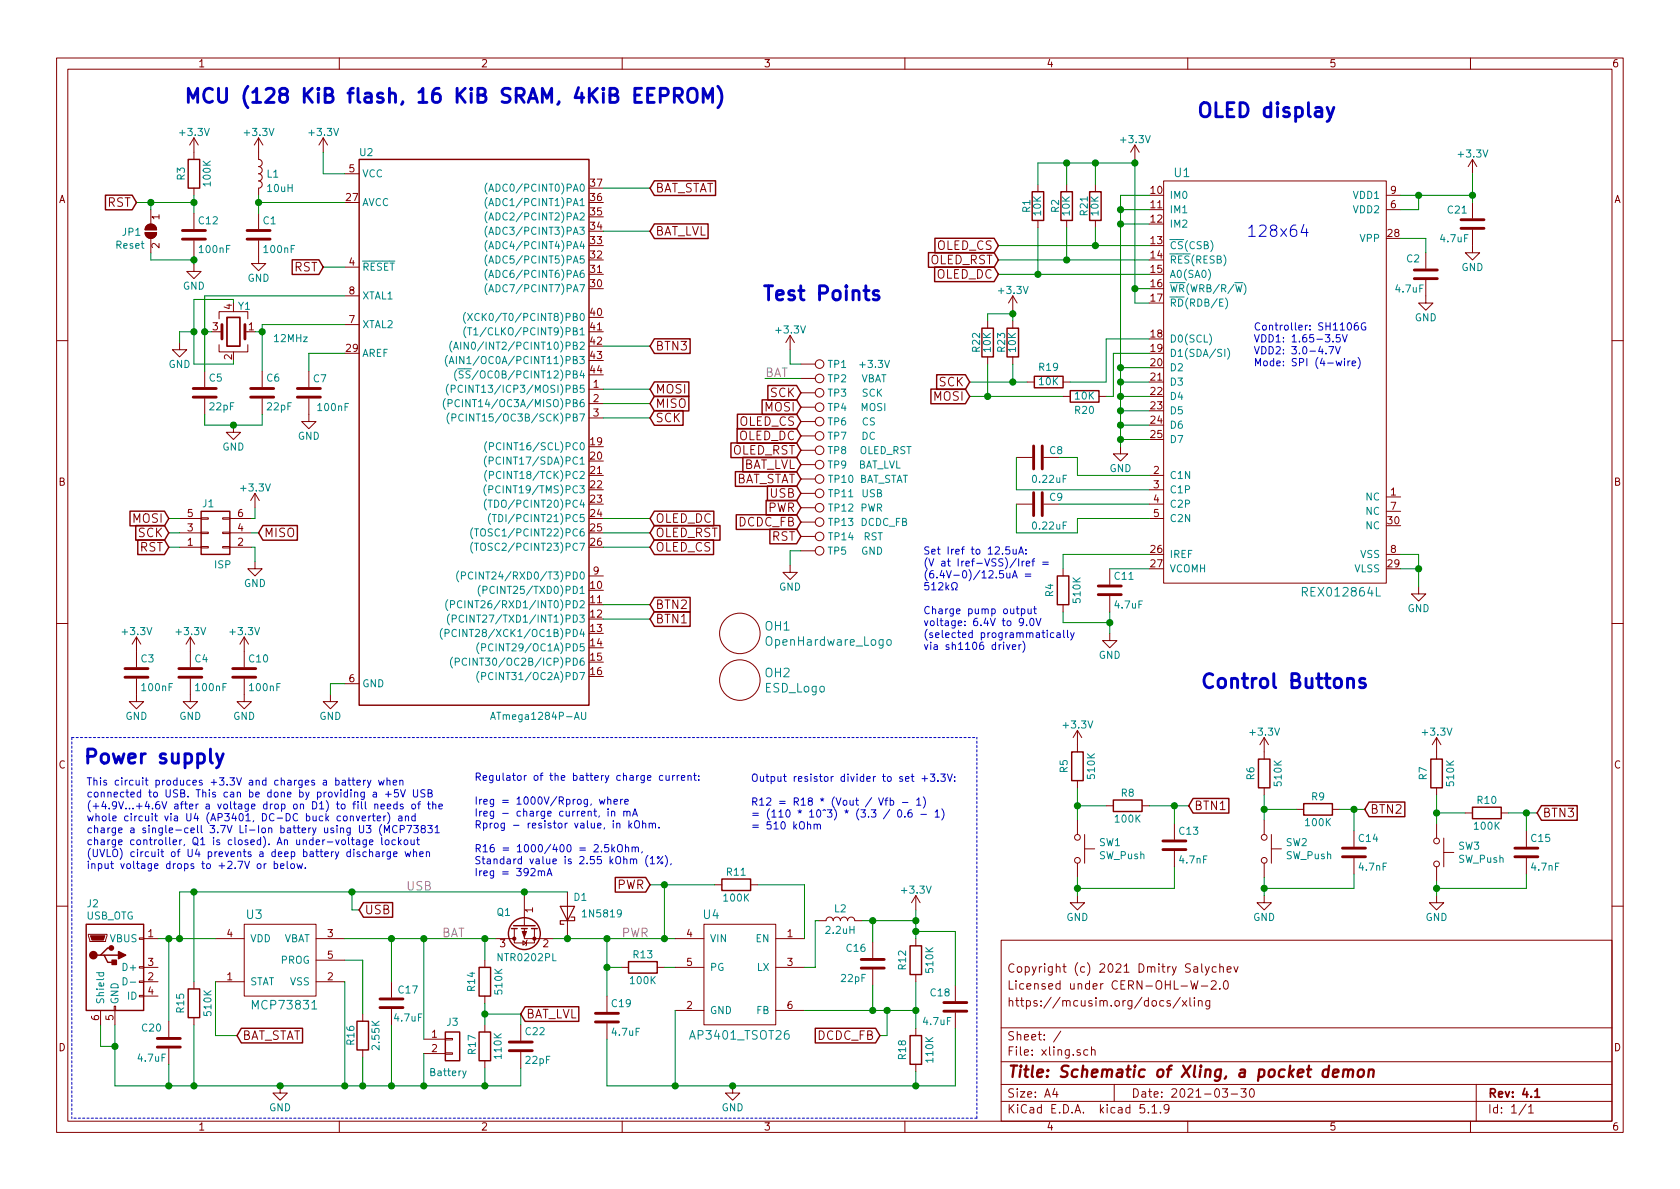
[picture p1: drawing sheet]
<svg xmlns="http://www.w3.org/2000/svg" width="297mm" height="210mm" viewBox="0 0 297 210" stroke-linecap="round" stroke-linejoin="round" font-family="sans-serif">
<defs><g id="words">
<g font-size="3.5" fill="#0000c2">
<text x="32.4" y="18.2">MCU (128 KiB flash, 16 KiB SRAM, 4KiB EEPROM)</text>
<text x="211.5" y="20.8">OLED display</text>
<text x="134.6" y="53.2">Test Points</text>
<text x="212.1" y="121.7">Control Buttons</text>
<text x="14.6" y="135.1">Power supply</text>
</g>
<text font-size="2.8" fill="#0000c2" x="220.3" y="41.9">128x64</text>
<text font-size="2.8" fill="#840000" x="178" y="190.5">Title: Schematic of Xling, a pocket demon</text>
<g font-size="2.1" fill="#840000">
<text x="115.8" y="34">BAT_STAT</text>
<text x="19" y="36.6">RST</text>
<text x="115.8" y="41.7">BAT_LVL</text>
<text x="164.3" y="46.7">OLED_RST</text>
<text x="165.6" y="44.2">OLED_CS</text>
<text x="52" y="48">RST</text>
<text x="165.5" y="49.3">OLED_DC</text>
<text x="115.8" y="62">BTN3</text>
<text x="115.8" y="69.6">MOSI</text>
<text x="136.2" y="70.2">SCK</text>
<text x="165.1" y="70.9">MOSI</text>
<text x="166.1" y="68.3">SCK</text>
<text x="115.8" y="74.7">SCK</text>
<text x="115.8" y="72.1">MISO</text>
<text x="130.6" y="77.8">OLED_DC</text>
<text x="130.7" y="75.3">OLED_CS</text>
<text x="135.3" y="72.8">MOSI</text>
<text x="129.4" y="80.4">OLED_RST</text>
<text x="131.1" y="82.9">BAT_LVL</text>
<text x="129.6" y="85.5">BAT_STAT</text>
<text x="136.2" y="88">USB</text>
<text x="23.5" y="92.5">MOSI</text>
<text x="24.5" y="95">SCK</text>
<text x="46.6" y="95">MISO</text>
<text x="115.8" y="92.5">OLED_DC</text>
<text x="115.8" y="95">OLED_RST</text>
<text x="130.6" y="93.1">DCDC_FB</text>
<text x="135.7" y="90.5">PWR</text>
<text x="136.4" y="95.6">RST</text>
<text x="24.7" y="97.5">RST</text>
<text x="115.8" y="97.5">OLED_CS</text>
<text x="115.8" y="107.7">BTN2</text>
<text x="115.8" y="110.2">BTN1</text>
<text x="211.1" y="143.3">BTN1</text>
<text x="242.2" y="143.9">BTN2</text>
<text x="272.7" y="144.5">BTN3</text>
<text x="64.4" y="161.7">USB</text>
<text x="109.1" y="157.2">PWR</text>
<text x="178" y="172">Copyright (c) 2021 Dmitry Salychev</text>
<text x="178" y="178">https://mcusim.org/docs/xling</text>
<text x="178" y="175">Licensed under CERN-OHL-W-2.0</text>
<text x="42.8" y="183.9">BAT_STAT</text>
<text x="93" y="180.1">BAT_LVL</text>
<text x="144.5" y="183.9">DCDC_FB</text>
<text x="178" y="184">Sheet: /</text>
<text x="178" y="186.7">File: xling.sch</text>
<text x="178" y="196.9">KiCad E.D.A. kicad 5.1.9</text>
<text x="178" y="194.1">Size: A4</text>
<text x="200" y="194.1">Date: 2021-03-30</text>
<text x="263" y="194.1">Rev: 4.1</text>
<text x="263" y="196.9">Id: 1/1</text>
</g>
<g font-size="2.1" fill="#008484">
<text x="207.6" y="31.3">U1</text>
<text x="230.7" y="105.5">REX012864L</text>
<text x="135.3" y="111.5">OH1</text>
<text x="135.3" y="119.8">OH2</text>
<text x="135.8" y="114.2">OpenHardware_Logo</text>
<text x="135.3" y="122.4">ESD_Logo</text>
<text x="43.6" y="162.5">U3</text>
<text x="124.4" y="162.5">U4</text>
<text x="45" y="178.5">MCP73831</text>
<text x="122.4" y="183.8">AP3401_TSOT26</text>
</g>
<g font-size="2.1" fill="#848484">
<text x="135.3" y="66.7">BAT</text>
<text x="71.8" y="157.5">USB</text>
<text x="78.1" y="165.7">BAT</text>
<text x="109.9" y="165.7">PWR</text>
</g>
<g font-size="1.8" fill="#840000">
<text x="35" y="11.9">1</text>
<text x="85" y="11.9">2</text>
<text x="135" y="11.9">3</text>
<text x="185" y="11.9">4</text>
<text x="235" y="11.9">5</text>
<text x="285" y="11.9">6</text>
<text x="10.4" y="35.9">A</text>
<text x="61.3" y="35.6">27</text>
<text x="61.7" y="30.5">5</text>
<text x="104.4" y="35.6">36</text>
<text x="104.4" y="33">37</text>
<text x="203.5" y="34.3">10</text>
<text x="245.9" y="34.3">9</text>
<text x="285.4" y="35.9">A</text>
<text x="28.2" y="38.8" transform="rotate(-90 28.2 38.8)">1</text>
<text x="104.4" y="40.6">34</text>
<text x="104.4" y="38.1">35</text>
<text x="203.5" y="36.8">11</text>
<text x="203.5" y="39.4">12</text>
<text x="245.4" y="41.9">28</text>
<text x="245.9" y="36.8">6</text>
<text x="28.2" y="43.9" transform="rotate(-90 28.2 43.9)">2</text>
<text x="61.7" y="47">4</text>
<text x="104.4" y="45.7">32</text>
<text x="104.4" y="43.2">33</text>
<text x="203.5" y="43.2">13</text>
<text x="203.5" y="45.7">14</text>
<text x="61.7" y="52.1">8</text>
<text x="104.4" y="50.8">30</text>
<text x="104.4" y="48.3">31</text>
<text x="203.5" y="48.3">15</text>
<text x="203.5" y="50.8">16</text>
<text x="203.5" y="53.3">17</text>
<text x="37.6" y="58.4">3</text>
<text x="41" y="54.7" transform="rotate(-90 41 54.7)">4</text>
<text x="44" y="58.4">1</text>
<text x="61.7" y="57.1">7</text>
<text x="104.4" y="55.9">40</text>
<text x="104.4" y="58.4">41</text>
<text x="203.5" y="59.7">18</text>
<text x="41" y="63.6" transform="rotate(-90 41 63.6)">2</text>
<text x="61.3" y="62.2">29</text>
<text x="104.4" y="61">42</text>
<text x="104.4" y="63.5">43</text>
<text x="203.5" y="62.2">19</text>
<text x="203.5" y="64.8">20</text>
<text x="104.4" y="66">44</text>
<text x="104.9" y="68.6">1</text>
<text x="104.9" y="71.1">2</text>
<text x="203.5" y="67.3">21</text>
<text x="203.5" y="69.8">22</text>
<text x="104.9" y="73.7">3</text>
<text x="203.5" y="72.4">23</text>
<text x="203.5" y="74.9">24</text>
<text x="203.5" y="77.5">25</text>
<text x="104.4" y="78.7">19</text>
<text x="104.4" y="81.3">20</text>
<text x="104.4" y="83.8">21</text>
<text x="204" y="83.8">2</text>
<text x="10.4" y="85.9">B</text>
<text x="104.4" y="86.4">22</text>
<text x="104.4" y="88.9">23</text>
<text x="204" y="86.4">3</text>
<text x="204" y="88.9">4</text>
<text x="245.9" y="87.6">1</text>
<text x="285.4" y="85.9">B</text>
<text x="33.2" y="94">3</text>
<text x="33.2" y="91.4">5</text>
<text x="42.1" y="94">4</text>
<text x="42.1" y="91.4">6</text>
<text x="104.4" y="91.4">24</text>
<text x="104.4" y="94">25</text>
<text x="204" y="91.4">5</text>
<text x="245.4" y="92.7">30</text>
<text x="245.9" y="90.2">7</text>
<text x="33.2" y="96.5">1</text>
<text x="42.1" y="96.5">2</text>
<text x="104.4" y="96.5">26</text>
<text x="104.9" y="101.6">9</text>
<text x="203.5" y="97.8">26</text>
<text x="203.5" y="100.3">27</text>
<text x="245.4" y="100.3">29</text>
<text x="245.9" y="97.8">8</text>
<text x="104.4" y="104.1">10</text>
<text x="104.4" y="106.7">11</text>
<text x="104.4" y="109.2">12</text>
<text x="104.4" y="111.8">13</text>
<text x="104.4" y="114.3">14</text>
<text x="104.4" y="116.8">15</text>
<text x="104.4" y="119.4">16</text>
<text x="61.7" y="120.6">6</text>
<text x="10.4" y="135.9">C</text>
<text x="285.4" y="135.9">C</text>
<text x="94.2" y="161.4" transform="rotate(-90 94.2 161.4)">1</text>
<text x="26.2" y="165.7">1</text>
<text x="40.2" y="165.7">4</text>
<text x="57.9" y="165.7">3</text>
<text x="88.4" y="167.5">3</text>
<text x="96" y="167.5">2</text>
<text x="121.4" y="165.7">4</text>
<text x="139.2" y="165.7">1</text>
<text x="26.2" y="173.3">2</text>
<text x="26.2" y="170.8">3</text>
<text x="40.2" y="173.3">1</text>
<text x="57.9" y="173.3">2</text>
<text x="57.9" y="169.5">5</text>
<text x="121.4" y="170.8">5</text>
<text x="139.2" y="170.8">3</text>
<text x="26.2" y="175.9">4</text>
<text x="121.4" y="178.4">2</text>
<text x="139.2" y="178.4">6</text>
<text x="10.4" y="185.9">D</text>
<text x="17.5" y="180.4" transform="rotate(-90 17.5 180.4)">6</text>
<text x="20.1" y="180.4" transform="rotate(-90 20.1 180.4)">5</text>
<text x="76.4" y="183.5">1</text>
<text x="285.4" y="185.9">D</text>
<text x="76.4" y="186">2</text>
<text x="35" y="199.9">1</text>
<text x="85" y="199.9">2</text>
<text x="135" y="199.9">3</text>
<text x="185" y="199.9">4</text>
<text x="235" y="199.9">5</text>
<text x="285" y="199.9">6</text>
</g>
<g font-size="1.8" fill="#008484">
<text x="32" y="24">+3.3V</text>
<text x="43.4" y="24">+3.3V</text>
<text x="54.8" y="24">+3.3V</text>
<text x="63.7" y="27.6">U2</text>
<text x="198.3" y="25.3">+3.3V</text>
<text x="258" y="27.9">+3.3V</text>
<text x="32.7" y="31.8" transform="rotate(-90 32.7 31.8)">R3</text>
<text x="37.3" y="32.8" transform="rotate(-90 37.3 32.8)">100K</text>
<text x="47.2" y="31.4">L1</text>
<text x="47.4" y="34">10uH</text>
<text x="64" y="31.4">VCC</text>
<text x="87.4" y="33.9">(ADC0/PCINT0)PA0</text>
<text x="206.8" y="35.2">IM0</text>
<text x="239.4" y="35.2">VDD1</text>
<text x="21.7" y="41.7">JP1</text>
<text x="35.2" y="39.7">C12</text>
<text x="46.6" y="39.7">C1</text>
<text x="64" y="36.4">AVCC</text>
<text x="87.4" y="41.5">(ADC3/PCINT3)PA3</text>
<text x="87.4" y="39">(ADC2/PCINT2)PA2</text>
<text x="87.4" y="36.4">(ADC1/PCINT1)PA1</text>
<text x="182.2" y="37.6" transform="rotate(-90 182.2 37.6)">R1</text>
<text x="184.1" y="38.1" transform="rotate(-90 184.1 38.1)">10K</text>
<text x="187.2" y="37.6" transform="rotate(-90 187.2 37.6)">R2</text>
<text x="189.2" y="38.1" transform="rotate(-90 189.2 38.1)">10K</text>
<text x="192.3" y="38.1" transform="rotate(-90 192.3 38.1)">R21</text>
<text x="194.2" y="38.1" transform="rotate(-90 194.2 38.1)">10K</text>
<text x="206.8" y="37.7">IM1</text>
<text x="206.8" y="40.3">IM2</text>
<text x="239.4" y="37.7">VDD2</text>
<text x="256" y="37.8">C21</text>
<text x="20.6" y="44">Reset</text>
<text x="35.4" y="44.7">100nF</text>
<text x="46.8" y="44.7">100nF</text>
<text x="64" y="47.9">RESET</text>
<text x="87.4" y="46.6">(ADC5/PCINT5)PA5</text>
<text x="87.4" y="44.1">(ADC4/PCINT4)PA4</text>
<text x="206.8" y="44.1">CS(CSB)</text>
<text x="206.8" y="46.6">RES(RESB)</text>
<text x="240.6" y="42.8">VPP</text>
<text x="248.7" y="46.4">C2</text>
<text x="254.8" y="42.8">4.7uF</text>
<text x="258.4" y="47.9">GND</text>
<text x="32.3" y="51.2">GND</text>
<text x="43.8" y="49.8">GND</text>
<text x="64" y="53">XTAL1</text>
<text x="87.4" y="51.7">(ADC7/PCINT7)PA7</text>
<text x="87.4" y="49.1">(ADC6/PCINT6)PA6</text>
<text x="176.7" y="52">+3.3V</text>
<text x="206.8" y="49.1">A0(SA0)</text>
<text x="206.8" y="51.7">WR(WRB/R/W)</text>
<text x="246.9" y="51.7">4.7uF</text>
<text x="42.2" y="54.8">Y1</text>
<text x="64" y="58">XTAL2</text>
<text x="84.7" y="59.3">(T1/CLKO/PCINT9)PB1</text>
<text x="85" y="56.8">(XCK0/T0/PCINT8)PB0</text>
<text x="137.4" y="59">+3.3V</text>
<text x="206.8" y="54.2">RD(RDB/E)</text>
<text x="250.1" y="56.8">GND</text>
<text x="29.8" y="65.1">GND</text>
<text x="48.6" y="60.5">12MHz</text>
<text x="64" y="63.1">AREF</text>
<text x="81.8" y="64.4">(AIN1/OC0A/PCINT11)PB3</text>
<text x="82.9" y="61.8">(AIN0/INT2/PCINT10)PB2</text>
<text x="146.4" y="65.1">TP1</text>
<text x="152.2" y="65.1">+3.3V</text>
<text x="173.3" y="62.2" transform="rotate(-90 173.3 62.2)">R22</text>
<text x="175.2" y="62.2" transform="rotate(-90 175.2 62.2)">10K</text>
<text x="177.7" y="62.2" transform="rotate(-90 177.7 62.2)">R23</text>
<text x="179.6" y="62.2" transform="rotate(-90 179.6 62.2)">10K</text>
<text x="183.8" y="65.6">R19</text>
<text x="206.8" y="60.6">D0(SCL)</text>
<text x="206.8" y="63.1">D1(SDA/SI)</text>
<text x="206.8" y="65.7">D2</text>
<text x="37" y="67.5">C5</text>
<text x="47.2" y="67.5">C6</text>
<text x="55.4" y="67.6">C7</text>
<text x="82.3" y="69.5">(PCINT13/ICP3/MOSI)PB5</text>
<text x="83.5" y="66.9">(SS/OC0B/PCINT12)PB4</text>
<text x="146.4" y="70.1">TP3</text>
<text x="146.4" y="67.6">TP2</text>
<text x="152.1" y="67.6">VBAT</text>
<text x="152.4" y="70.1">SCK</text>
<text x="183.8" y="68.1">10K</text>
<text x="190.1" y="70.7">10K</text>
<text x="206.8" y="68.2">D3</text>
<text x="206.8" y="70.7">D4</text>
<text x="37.2" y="72.6">22pF</text>
<text x="47.3" y="72.6">22pF</text>
<text x="52.7" y="77.8">GND</text>
<text x="56.3" y="72.7">100nF</text>
<text x="81.3" y="72">(PCINT14/OC3A/MISO)PB6</text>
<text x="82.1" y="74.5">(PCINT15/OC3B/SCK)PB7</text>
<text x="146.4" y="77.8">TP7</text>
<text x="146.4" y="75.2">TP6</text>
<text x="146.4" y="72.7">TP4</text>
<text x="152.2" y="72.7">MOSI</text>
<text x="152.3" y="77.8">DC</text>
<text x="152.4" y="75.2">CS</text>
<text x="190.1" y="73.2">R20</text>
<text x="206.8" y="73.3">D5</text>
<text x="206.8" y="75.8">D6</text>
<text x="39.3" y="79.7">GND</text>
<text x="87.5" y="82.2">(PCINT17/SDA)PC1</text>
<text x="87.7" y="79.6">(PCINT16/SCL)PC0</text>
<text x="146.4" y="82.8">TP9</text>
<text x="146.4" y="80.3">TP8</text>
<text x="151.6" y="82.8">BAT_LVL</text>
<text x="151.9" y="80.3">OLED_RST</text>
<text x="185.6" y="80.3">C8</text>
<text x="196.2" y="83.5">GND</text>
<text x="206.8" y="78.4">D7</text>
<text x="35.9" y="89.7">J1</text>
<text x="42.7" y="86.9">+3.3V</text>
<text x="87.5" y="87.2">(PCINT19/TMS)PC3</text>
<text x="87.5" y="89.8">(TDO/PCINT20)PC4</text>
<text x="87.6" y="84.7">(PCINT18/TCK)PC2</text>
<text x="146.6" y="87.9">TP11</text>
<text x="146.6" y="85.4">TP10 BAT_STAT</text>
<text x="152.4" y="87.9">USB</text>
<text x="182.8" y="85.4">0.22uF</text>
<text x="185.6" y="88.6">C9</text>
<text x="206.8" y="84.7">C1N</text>
<text x="206.8" y="87.2">C1P</text>
<text x="206.8" y="89.8">C2P</text>
<text x="241.5" y="88.5">NC</text>
<text x="85.3" y="94.9">(TOSC1/PCINT22)PC6</text>
<text x="88.4" y="92.3">(TDI/PCINT21)PC5</text>
<text x="146.6" y="95.5">TP14</text>
<text x="146.6" y="93">TP13</text>
<text x="146.6" y="90.5">TP12 PWR</text>
<text x="152.1" y="93">DCDC_FB</text>
<text x="152.7" y="95.5">RST</text>
<text x="182.8" y="93.6">0.22uF</text>
<text x="206.8" y="92.3">C2N</text>
<text x="241.5" y="93.6">NC</text>
<text x="241.5" y="91.1">NC</text>
<text x="37.9" y="100.5">ISP</text>
<text x="85.3" y="97.4">(TOSC2/PCINT23)PC7</text>
<text x="146.4" y="98.1">TP5</text>
<text x="152.2" y="98.1">GND</text>
<text x="206.8" y="98.7">IREF</text>
<text x="206.8" y="101.2">VCOMH</text>
<text x="239.5" y="101.2">VLSS</text>
<text x="240.6" y="98.7">VSS</text>
<text x="43.1" y="103.8">GND</text>
<text x="82.2" y="107.6">(PCINT26/RXD1/INT0)PD2</text>
<text x="84" y="102.5">(PCINT24/RXD0/T3)PD0</text>
<text x="86.7" y="105">(PCINT25/TXD0)PD1</text>
<text x="137.7" y="104.4">GND</text>
<text x="186.2" y="105.5" transform="rotate(-90 186.2 105.5)">R4</text>
<text x="191.1" y="106.5" transform="rotate(-90 191.1 106.5)">510K</text>
<text x="197.1" y="102.5">C11</text>
<text x="197.2" y="107.6">4.7uF</text>
<text x="21.8" y="112.3">+3.3V</text>
<text x="31.3" y="112.3">+3.3V</text>
<text x="40.8" y="112.3">+3.3V</text>
<text x="81.1" y="112.6">(PCINT28/XCK1/OC1B)PD4</text>
<text x="82.4" y="110.1">(PCINT27/TXD1/INT1)PD3</text>
<text x="248.9" y="108.2">GND</text>
<text x="25" y="117.1">C3</text>
<text x="34.5" y="117.1">C4</text>
<text x="44.1" y="117.1">C10</text>
<text x="82.9" y="117.7">(PCINT30/OC2B/ICP)PD6</text>
<text x="86.3" y="115.2">(PCINT29/OC1A)PD5</text>
<text x="194.3" y="116.5">GND</text>
<text x="25.2" y="122.2">100nF</text>
<text x="34.7" y="122.2">100nF</text>
<text x="44.3" y="122.2">100nF</text>
<text x="64" y="121.5">GND</text>
<text x="86.3" y="120.3">(PCINT31/OC2A)PD7</text>
<text x="22.2" y="127.3">GND</text>
<text x="31.7" y="127.3">GND</text>
<text x="41.2" y="127.3">GND</text>
<text x="56.5" y="127.3">GND</text>
<text x="87.6" y="127.3">ATmega1284P-AU</text>
<text x="188.2" y="128.8">+3.3V</text>
<text x="221.2" y="130.1">+3.3V</text>
<text x="251.7" y="130.1">+3.3V</text>
<text x="188.8" y="136.6" transform="rotate(-90 188.8 136.6)">R5</text>
<text x="193.6" y="137.6" transform="rotate(-90 193.6 137.6)">510K</text>
<text x="221.8" y="137.9" transform="rotate(-90 221.8 137.9)">R6</text>
<text x="252.3" y="137.9" transform="rotate(-90 252.3 137.9)">R7</text>
<text x="198.3" y="140.9">R8</text>
<text x="226.6" y="138.9" transform="rotate(-90 226.6 138.9)">510K</text>
<text x="231.9" y="141.5">R9</text>
<text x="257.1" y="138.9" transform="rotate(-90 257.1 138.9)">510K</text>
<text x="261.3" y="142.2">R10</text>
<text x="194.4" y="149.6">SW1</text>
<text x="197.3" y="145.5">100K</text>
<text x="208.6" y="147.6">C13</text>
<text x="227.4" y="149.6">SW2</text>
<text x="230.9" y="146.1">100K</text>
<text x="240.3" y="148.9">C14</text>
<text x="260.8" y="146.7">100K</text>
<text x="270.8" y="148.9">C15</text>
<text x="128.5" y="154.9">R11</text>
<text x="194.4" y="151.9">SW_Push</text>
<text x="208.7" y="152.7">4.7nF</text>
<text x="227.4" y="151.9">SW_Push</text>
<text x="240.4" y="154">4.7nF</text>
<text x="257.9" y="150.3">SW3</text>
<text x="257.9" y="152.6">SW_Push</text>
<text x="270.9" y="154">4.7nF</text>
<text x="15.4" y="160.4">J2</text>
<text x="87.9" y="162">Q1</text>
<text x="101.5" y="159.3">D1</text>
<text x="128.1" y="159.4">100K</text>
<text x="147.6" y="161.3">L2</text>
<text x="159.6" y="158">+3.3V</text>
<text x="15.2" y="162.6">USB_OTG</text>
<text x="19.5" y="166.6">VBUS</text>
<text x="44.2" y="166.6">VDD</text>
<text x="50" y="166.6">VBAT</text>
<text x="103.3" y="162.2">1N5819</text>
<text x="125.5" y="166.6">VIN</text>
<text x="133.7" y="166.6">EN</text>
<text x="146.2" y="165.1">2.2uH</text>
<text x="188.5" y="162.9">GND</text>
<text x="221.6" y="162.9">GND</text>
<text x="252" y="162.9">GND</text>
<text x="22.1" y="171.7">D+</text>
<text x="49.7" y="170.4">PROG</text>
<text x="88.2" y="170">NTR0202PL</text>
<text x="112" y="169.5">R13</text>
<text x="125.5" y="171.7">PG</text>
<text x="133.9" y="171.7">LX</text>
<text x="148.8" y="173.7">22pF</text>
<text x="149.7" y="168.3">C16</text>
<text x="160.2" y="171.4" transform="rotate(-90 160.2 171.4)">R12</text>
<text x="165" y="171.9" transform="rotate(-90 165 171.9)">510K</text>
<text x="18.4" y="177.7" transform="rotate(-90 18.4 177.7)">Shield</text>
<text x="21" y="177.7" transform="rotate(-90 21 177.7)">GND</text>
<text x="22.6" y="176.8">ID</text>
<text x="32.6" y="179" transform="rotate(-90 32.6 179)">R15</text>
<text x="37.4" y="179.5" transform="rotate(-90 37.4 179.5)">510K</text>
<text x="44.2" y="174.2">STAT</text>
<text x="51.3" y="174.2">VSS</text>
<text x="70.5" y="175.7">C17</text>
<text x="84" y="175.2" transform="rotate(-90 84 175.2)">R14</text>
<text x="88.8" y="175.7" transform="rotate(-90 88.8 175.7)">510K</text>
<text x="108.2" y="178.1">C19</text>
<text x="111.6" y="174">100K</text>
<text x="125.5" y="179.3">GND</text>
<text x="133.8" y="179.3">FB</text>
<text x="164.6" y="176.2">C18</text>
<text x="25.2" y="182.4">C20</text>
<text x="62.7" y="184.7" transform="rotate(-90 62.7 184.7)">R16</text>
<text x="67.1" y="185.5" transform="rotate(-90 67.1 185.5)">2.55K</text>
<text x="69.8" y="180.6">4.7uF</text>
<text x="79" y="181.4">J3</text>
<text x="93" y="183.1">C22</text>
<text x="108.3" y="183.2">4.7uF</text>
<text x="163.4" y="181.3">4.7uF</text>
<text x="24.5" y="187.8">4.7uF</text>
<text x="76.2" y="190.3">Battery</text>
<text x="84.1" y="186.4" transform="rotate(-90 84.1 186.4)">R17</text>
<text x="88.7" y="187.1" transform="rotate(-90 88.7 187.1)">110K</text>
<text x="93" y="188.1">22pF</text>
<text x="160.2" y="187.3" transform="rotate(-90 160.2 187.3)">R18</text>
<text x="165" y="187.8" transform="rotate(-90 165 187.8)">110K</text>
<text x="47.6" y="196.5">GND</text>
<text x="127.6" y="196.5">GND</text>
</g>
<g font-size="1.8" fill="#0000c2">
<text x="221.6" y="58.4">Controller: SH1106G</text>
<text x="221.6" y="60.5">VDD1: 1.65-3.5V</text>
<text x="221.6" y="62.7">VDD2: 3.0-4.7V</text>
<text x="221.6" y="64.8">Mode: SPI (4-wire)</text>
<text x="163.2" y="98.1">Set Iref to 12.5uA:</text>
<text x="163.2" y="100.2">(V at Iref-VSS)/Iref =</text>
<text x="163.2" y="102.3">(6.4V-0)/12.5uA =</text>
<text x="163.2" y="104.4">512k</text>
<text x="163.2" y="108.6">Charge pump output</text>
<text x="163.2" y="110.7">voltage: 6.4V to 9.0V</text>
<text x="163.2" y="112.8">(selected programmatically</text>
<text x="163.2" y="114.9">via sh1106 driver)</text>
<text x="15.2" y="138.9">This circuit produces +3.3V and charges a battery when</text>
<text x="15.2" y="141">connected to USB. This can be done by providing a +5V USB</text>
<text x="15.2" y="143.1">(+4.9V...+4.6V after a voltage drop on D1) to fill needs of the</text>
<text x="83.8" y="138.1">Regulator of the battery charge current:</text>
<text x="83.8" y="142.3">Ireg = 1000V/Rprog, where</text>
<text x="132.7" y="138.2">Output resistor divider to set +3.3V:</text>
<text x="132.7" y="142.5">R12 = R18 * (Vout / Vfb - 1)</text>
<text x="15.2" y="145.2">whole circuit via U4 (AP3401, DC-DC buck converter) and</text>
<text x="15.2" y="147.3">charge a single-cell 3.7V Li-Ion battery using U3 (MCP73831</text>
<text x="15.2" y="149.4">charge controller, Q1 is closed). An under-voltage lockout</text>
<text x="83.8" y="144.4">Ireg - charge current, in mA</text>
<text x="83.8" y="146.5">Rprog - resistor value, in kOhm.</text>
<text x="132.7" y="144.6">= (110 * 10^3) * (3.3 / 0.6 - 1)</text>
<text x="132.7" y="146.7">= 510 kOhm</text>
<text x="15.2" y="151.6">(UVLO) circuit of U4 prevents a deep battery discharge when</text>
<text x="15.2" y="153.7">input voltage drops to +2.7V or below.</text>
<text x="83.8" y="150.7">R16 = 1000/400 = 2.5kOhm,</text>
<text x="83.8" y="152.8">Standard value is 2.55 kOhm (1%),</text>
<text x="83.8" y="154.9">Ireg = 392mA</text>
</g>
</g></defs>
<g fill="none" stroke="#840000" stroke-width=".18">
<path d="M10 10.3h277v189.9h-277zM12 12.2h273v186.1h-273zM60 10.3v1.9M110 10.3v1.9M160 10.3v1.9M210 10.3v1.9M260 10.3v1.9M26 39.8a1.03 1.03 0 0 1 1.1-.1 1.03 1.03 0 0 1 .6 .9h-2v-.3zM26.7 37.1v2.5M34.3 24.4v3.8M34.3 33.3v1.2M34.3 37.7v2.8"/>
<path d="M34.3 24.4l-.8 1.2M34.3 24.4l.8 1.2M45.7 24.4v3.8a.63 .63 0 0 1 .7 .6 .63 .63 0 0 1-.7 .7 .63 .63 0 0 1 .7 .6 .63 .63 0 0 1-.7 .6 .63 .63 0 0 1 .7 .7 .63 .63 0 0 1-.7 .6 .63 .63 0 0 1 .7 .6 .63 .63 0 0 1-.7 .7v1.2M45.7 37.7v2.8M45.7 24.4l-.7 1.2M45.7 24.4l.8 1.2M57.1 24.4l-.7 1.2M57.1 24.4v2.5M57.1 24.4l.8 1.2M61 30.7h2.5M183.5 32.6v1.3M183.5 39v1.3"/>
<path d="M188.6 32.6v1.3M188.6 39v1.3M193.7 32.6v1.3M193.7 39v1.3M200.7 25.6l-.8 1.3M200.7 25.6v2.6M200.7 25.6l.7 1.3M205.7 32h39.4v71.1h-39.4zM245.1 37.1h2.5M245.1 34.5h2.5M260.3 28.2l-.7 1.3M260.3 28.2v2.5"/>
<path d="M260.3 35.8v2.8M260.3 28.2l.8 1.3M25.7 41.1h2a1.02 1.02 0 0 1-1 1.1 1.02 1.02 0 0 1-1-1.1zM26.7 42.2v2.5M34.3 46.7v1.3h1.3l-1.3 1.3-1.3-1.3h1.3M34.3 42.5v2.8M38.7 56.4v-1.3h5.1v1.3M38.7 58.7h.5M43.3 58.7h.5M45.7 42.5v4.1h1.3l-1.3 1.3-1.3-1.3h1.3M61 47.2h2.5M61 57.4h2.5"/>
<path d="M61 52.3h2.5M139.7 59.3l-.8 1.3M139.7 59.3v2.5M139.7 59.3l.8 1.3M174.6 56.8v1.2M179.1 52.3l-.8 1.3M179.1 52.3v2.6M179.1 56.8v1.2M179.1 52.3l.7 1.3M252.1 49.5v4.1h1.3l-1.3 1.3-1.3-1.3h1.3M252.1 44.7v2.8M260.3 40.6v4.1h1.3l-1.3 1.3-1.2-1.3h1.2"/>
<path d="M10 60.2h2M31.7 60.6v1.2h1.3l-1.3 1.3-1.2-1.3h1.2M36.2 65.7v2.7M36.2 70.5v2.8M38.7 61v1.2h5.1v-1.2M41.3 75.2v1.2h1.2l-1.2 1.3-1.3-1.3h1.3M46.4 65.7v2.7M46.4 70.5v2.8M54.6 70.5v4h1.3l-1.3 1.3-1.3-1.3h1.3M54.6 65.7v2.7M104.1 68.8h2.6M104.1 71.4h2.6"/>
<path d="M104.1 73.9h2.6M141.6 64.4h2.5M141.6 79.6h2.5M141.6 77.1h2.5M141.6 74.5h2.5M141.6 72h2.5M141.6 69.5h2.5M141.6 66.9h2.5M174.6 63.1v1.3M179.1 63.1v1.3M181.6 67.6h1.3M188 70.1h1.2"/>
<path d="M188 67.6h1.2M194.3 70.1h1.3M198.1 79v1.3h1.3l-1.3 1.2-1.3-1.2h1.3M285 60.2h2M31.7 96.8h3.9M31.7 94.2h3.9M31.7 91.7h3.9M35.6 91.6h1.2v.2h-1.2zM35.6 94.1h1.2v.3h-1.2zM35.6 96.6h1.2v.3h-1.2zM39.4 91.6h1.2v.2h-1.2zM39.4 94.1h1.2v.3h-1.2z"/>
<path d="M39.4 96.6h1.2v.3h-1.2zM40.6 96.8h3.8M40.6 94.2h3.8M40.6 91.7h3.8M45.1 99.3v1.3h-1.3l1.3 1.2 1.3-1.2h-1.3M45.1 87.2l.7 1.3M45.1 87.2v2.6M45.1 87.2l-.8 1.3M139.7 99.9v1.3h1.3l-1.3 1.3-1.3-1.3h1.3M141.6 94.9h2.5M141.6 92.3h2.5M141.6 89.8h2.5"/>
<path d="M141.6 87.2h2.5M141.6 84.7h2.5M141.6 82.2h2.5M141.6 97.4h2.5M179.7 89.1h2.8M179.7 80.9h2.8M184.5 89.1h2.8M184.5 80.9h2.8M203.2 89.1h2.5M203.2 91.7h2.5M203.2 84.1h2.5M203.2 86.6h2.5"/>
<path d="M245.1 87.9h2.5M245.1 90.4h2.5M245.1 98h2.5M10 110.3h2M24.1 112.6l-.7 1.3M24.1 112.6v5.4M24.1 112.6l.8 1.3M33.7 112.6l-.8 1.3M33.7 112.6v5.4M33.7 112.6l.7 1.3M43.2 112.6l-.8 1.3M43.2 112.6v5.4"/>
<path d="M43.2 112.6l.7 1.3M104.1 101.8h2.6M188 100.6v1.2M188 106.9v1.3M196.2 112v1.3h1.3l-1.3 1.2-1.3-1.2h1.3M196.2 100.6v2.8M196.2 105.4v2.8M250.8 103.8v1.2h1.3l-1.3 1.3-1.2-1.3h1.2M285 110.3h2M24.1 120v4.1h1.3l-1.3 1.2-1.2-1.2h1.2M33.7 120v4.1h1.2l-1.2 1.2-1.3-1.2h1.3M43.2 120v4.1h1.2l-1.2 1.2-1.3-1.2h1.3"/>
<path d="M58.4 122.8v1.3h1.3l-1.3 1.2-1.3-1.2h1.3M61 120.9h2.5M190.5 129.2l-.8 1.2M190.5 129.2v3.8M190.5 138v1.3M190.5 129.2l.8 1.2M223.5 130.4v3.8M223.5 139.3v1.3M223.5 130.4l-.7 1.3M223.5 130.4l.8 1.3M254 130.4v3.8M254 139.3v1.3"/>
<path d="M254 130.4l-.8 1.3M254 130.4l.8 1.3M92.7 158.4v5.3M100.3 157.7v7.6M126.4 156.5h1.2M132.7 156.5h1.3M161.9 158.4v2.5M161.9 158.4l-.7 1.2M161.9 158.4l.8 1.2M190.5 158.4v1.2h1.3l-1.3 1.3-1.3-1.3h1.3M190.5 145v2.6M190.5 152.6v2.6"/>
<path d="M191.8 150.1h1.7M191.8 147.6v5M195.6 142.5h1.2M201.9 142.5h1.3M207.6 145.7v2.8M207.6 150.5v2.8M223.5 158.4v1.2h1.3l-1.3 1.3-1.3-1.3h1.3M223.5 145v2.6M223.5 152.6v2.6M224.8 150.1h1.8M224.8 147.6v5M229.2 143.1h1.3"/>
<path d="M235.6 143.1h1.3M239.4 146.9v2.8M239.4 151.8v2.8M254 158.4v1.2h1.3l-1.3 1.3-1.3-1.3h1.3M254 145.7v2.5M254 153.3v2.5M255.3 150.7h1.7M255.3 148.2v5.1M259.1 143.8h1.2M265.4 143.8h1.3M269.9 146.9v2.8M269.9 151.8v2.8"/>
<path d="M10 160.2h2M15.6 165.2h3.3v.3l-.2 1h-2.8zM17.8 178.7v2.5M20.2 177.9h.2v.8h-.2zM20.3 178.7v2.5M24.6 176h.8v.3h-.8zM24.6 173.5h.8v.2h-.8zM24.6 170.9h.8v.3h-.8zM24.6 165.9h.8v.2h-.8zM25.4 166h2.5M25.4 171.1h2.5M25.4 173.6h2.5"/>
<path d="M25.4 176.1h2.5M34.3 173.6v1.3M34.3 180v1.2M38.1 166h5.1M38.1 173.6h5.1M43.2 163.4h12.7v12.7h-12.7zM55.9 166h5.1M55.9 173.6h5.1M55.9 169.8h5.1M64.1 179.3v1.3M69.2 173.6v2.8M69.2 178.4v2.8"/>
<path d="M85.7 169.8v1.3M85.7 176.1v1.3M87.6 166h3.3M90.9 164.2v1.8M92.5 166.4l.6 .3-.6 .4zM92.7 164.2v1.8h5.1M93.2 166.2l-.1 .2v.7l-.1 .2M94.5 164.2v2.5h-3.6v-.7M107.3 176.1v2.8M109.9 171.1h1.2M116.2 171.1h1.3M119.4 166h5.1"/>
<path d="M119.4 178.7h5.1M119.4 171.1h5.1M124.5 163.4h12.7v17.8h-12.7zM137.2 166h5M137.2 178.7h5M137.2 171.1h5M144.8 162.8h1.2a.63 .63 0 0 1 .7-.6 .63 .63 0 0 1 .6 .6 .63 .63 0 0 1 .7-.6 .63 .63 0 0 1 .6 .6 .63 .63 0 0 1 .6-.6 .63 .63 0 0 1 .7 .6 .63 .63 0 0 1 .6-.6 .63 .63 0 0 1 .6 .6h1.3M154.3 166.6v2.8M154.3 171.4v2.8M161.9 166v1.3M161.9 172.3v1.3M168.9 174.2v2.8"/>
<path d="M168.9 179.1v2.8M177 166.3h108v32h-108zM205.8 177l-.5-.1-.2 .3v.6l.2 .1 .5-.1M206.9 177a.37 .37 0 0 0-.6 .1l.1 .3 .5 .1 .1 .1-.2 .3-.5-.1M208.7 176.3l-1.3 2M209 176.9l.8 1M209.8 176.9l-.8 1M210.4 176.4v1.3l.2 .2M210.5 173.4l.4 1.5 .3-1 .3 1 .3-1.5M211.1 171h.6l.1 .9M211.2 176.4v.2M211.2 176.9v1"/>
<path d="M211.8 171.3l-.5 .1-.3 .2 .1 .3h.2h.5M211.9 177.1l.1-.1a.37 .37 0 0 1 .5 .1v.8M211.9 176.9v1M212.4 174.4h1.1M212.5 170.4v1.3l.2 .2M213.1 170.9l.4 1M213.8 170.9l-.5 1.4-.2 .1M213.9 176.9v1.2l-.3 .3h-.3M213.9 177l-.4-.1-.3 .3 .1 .6h.6M214.2 173.6l.2-.2h.4l.2 .5-.9 1h.9M215 171l-.4-.1-.3 .3 .2 .7h.5M215.7 174.8v.1"/>
<path d="M215.7 171.1l.2-.2 .4 .1v.9M215.7 170.4v1.5M216.5 173.6l.3-.2a.94 .94 0 0 1 0 1.5 .79 .79 0 0 1-.3-1.3zM217 171.4l.7-.1-.1-.3-.4-.1-.2 .2v.8h.6M218.2 170.9l.3 1 .4-1M285 160.2h2M29.8 180.6v2.8M29.8 185.4v2.8M49.5 192v1.3h1.3l-1.3 1.3-1.2-1.3h1.2M60 198.3v1.9M64.1 185.7v1.2M74.9 183.8h3.8"/>
<path d="M74.9 186.3h3.8M78.7 186.2h1.3v.2h-1.3zM78.7 183.6h1.3v.3h-1.3zM85.7 181.2v1.3M85.7 187.6v1.2M92.1 181.2v2.8M92.1 186v2.8M107.3 181v2.8M110 198.3v1.9M129.5 192v1.3h1.3l-1.3 1.3-1.2-1.3h1.2M160 198.3v1.9M161.9 181.9v1.2"/>
<path d="M161.9 188.2v1.3M177 194.8h108M177 191.8h108M177 187.8h108M177 181.8h108M186.5 192.5l-.4 1h1M186.8 193v1M187.6 182.3l-1.3 2M192.3 185.7l-.4-.1-.3 .3 .1 .6 .2 .1 .4-.1M193 185.7l.2-.1 .3 .1 .1 .9M193 185.1v1.5M197 191.8v3"/>
<path d="M202.3 195.3h-.7l-.1 .7 .3-.1 .5 .1 .1 .2-.1 .5-.2 .1-.6-.1M203 196.7v.1M203.7 195.8l.4-.5v1.5M203.7 196.8h.8M205.2 196.7v.1M206.7 196l-.1 .2a.48 .48 0 0 1-.7-.1v-.6a.48 .48 0 0 1 .7-.1v.1a1.19 1.19 0 0 1-.2 1.2l-.4 .1M210 198.3v1.9M216.1 192.5h.9l-.4 .6 .4 .1v.7l-.2 .1-.7-.1M217.7 193.5h1.1M219.4 192.5h.9l-.5 .6 .5 .1v.7l-.3 .1-.6-.1M221.1 192.6l.2-.1a.8 .8 0 0 1 .5 .8 .8 .8 0 0 1-.5 .7 1 1 0 0 1-.2-1.4zM260 198.3v1.9"/>
<path d="M261 191.8v6.5M269.8 195.2l-1.2 2M270.3 195.8l.4-.5v1.5M270.3 196.8h.8"/>
<circle cx="144.9" cy="69.5" r=".76"/>
<circle cx="144.9" cy="79.6" r=".76"/>
<circle cx="144.9" cy="64.4" r=".76"/>
<circle cx="144.9" cy="72" r=".76"/>
<circle cx="144.9" cy="66.9" r=".76"/>
<circle cx="144.9" cy="77.1" r=".76"/>
<circle cx="144.9" cy="74.5" r=".76"/>
<circle cx="144.9" cy="89.8" r=".76"/>
<circle cx="144.9" cy="87.2" r=".76"/>
<circle cx="144.9" cy="82.2" r=".76"/>
<circle cx="144.9" cy="94.9" r=".76"/>
<circle cx="144.9" cy="84.7" r=".76"/>
<circle cx="144.9" cy="97.4" r=".76"/>
<circle cx="144.9" cy="92.3" r=".76"/>
<circle cx="130.8" cy="112" r="3.6"/>
<circle cx="130.8" cy="120.3" r="3.6"/>
<circle cx="190.5" cy="152.1" r=".51"/>
<circle cx="190.5" cy="148.1" r=".51"/>
<circle cx="223.5" cy="148.1" r=".51"/>
<circle cx="223.5" cy="152.1" r=".51"/>
<circle cx="254" cy="148.7" r=".51"/>
<circle cx="254" cy="152.8" r=".51"/>
</g>
<path d="M40.1 56.1h2.3v5.1h-2.3zM271.4 193l.4-.5v1.5M271.4 194h.8" fill="none" stroke="#840000" stroke-width=".3"/>
<path d="M234.9 189.2a.68 .68 0 0 0-1 .3l-.1 .6 .2 .2 .2 .1 .5-.1M235 188.4l-.3 2M235.7 189.8l1-.2-.1-.4h-.8l-.2 1 .3 .2 .6-.1M237.6 189.3a.5 .5 0 0 1 .8 .1l-.1 1M237.6 189.1l-.2 1.3M238.4 189.4a.47 .47 0 0 1 .4-.3 .47 .47 0 0 1 .5 .3l-.2 1M240.3 189.2a.54 .54 0 0 1 .9 .3l-.1 .6a.56 .56 0 0 1-.5 .4 .56 .56 0 0 1-.6-.4l.1-.6zM242 189.3a.52 .52 0 0 1 .9 .1l-.1 1M242.1 189.1l-.2 1.3" fill="none" stroke="#840000" stroke-width=".41"/>
<g fill="none" stroke="#840000" stroke-width=".25">
<path d="M18.6 34.5h4.8l.7 1.3-.7 1.3h-4.8zM33.3 28.2h2v5.1h-2zM63.5 28.2h40.6v96.5h-40.6zM115.7 39.6h9.5v2.6h-9.5l-.8-1.3zM115.7 32h10.8v2.6h-10.8l-.8-1.3zM182.5 33.9h2v5.1h-2zM187.6 33.9h2v5.1h-2zM192.7 33.9h2v5.1h-2zM51.7 45.9h4.7l.7 1.3-.7 1.3h-4.7zM115.7 59.9h6.3v2.6h-6.3l-.8-1.3zM164.2 44.7h11.6l.7 1.3-.7 1.3h-11.6zM165.3 47.2h10.5l.7 1.3-.7 1.3h-10.5z"/>
<path d="M165.3 42.1h10.5l.7 1.3-.7 1.3h-10.5zM173.6 58h2v5.1h-2zM178.1 58h2v5.1h-2zM115.7 72.6h5.1v2.6h-5.1l-.8-1.3zM115.7 70.1h6.1v2.6h-6.1l-.8-1.3zM115.7 67.5h6.1v2.6h-6.1l-.8-1.3zM129.2 78.3h11.6l.8 1.3-.8 1.3h-11.6zM130.3 75.8h10.5l.8 1.3-.8 1.3h-10.5zM130.4 73.2h10.4l.8 1.3-.8 1.3h-10.4zM134.7 70.7h6.1l.8 1.3-.8 1.3h-6.1zM135.8 68.2h5l.8 1.3-.8 1.3h-5zM164.6 68.8h6.1l.7 1.3-.7 1.3h-6.1z"/>
<path d="M165.6 66.3h5.1l.7 1.3-.7 1.3h-5.1zM182.9 66.5h5.1v2.1h-5.1zM189.2 69.1h5.1v2h-5.1zM23 90.4h6.1l.7 1.3-.7 1.3h-6.1zM24 92.9h5.1l.7 1.3-.7 1.3h-5.1zM24.4 95.5h4.7l.7 1.3-.7 1.3h-4.7zM35.6 90.4h5v7.6h-5zM46.5 92.9h6.1v2.6h-6.1l-.8-1.3zM115.7 90.4h10.5v2.6h-10.5l-.8-1.3zM115.7 92.9h11.6v2.6h-11.6l-.8-1.3zM115.7 95.5h10.5v2.6h-10.5l-.8-1.3zM130 83.4h10.8l.8 1.3-.8 1.3h-10.8z"/>
<path d="M130.2 91h10.6l.8 1.3-.8 1.3h-10.6zM131.3 80.9h9.5l.8 1.3-.8 1.3h-9.5zM135.5 88.5h5.3l.8 1.3-.8 1.3h-5.3zM135.7 85.9h5.1l.8 1.3-.8 1.3h-5.1zM136.1 93.6h4.7l.8 1.3-.8 1.3h-4.7zM115.7 105.6h6.3v2.6h-6.3l-.8-1.3zM115.7 108.2h6.3v2.6h-6.3l-.8-1.3zM186.9 101.8h2.1v5.1h-2.1zM189.5 133h2v5h-2zM222.5 134.2h2v5.1h-2zM253 134.2h2v5.1h-2zM64.3 159.6h5.1v2.6h-5.1l-.8-1.3z"/>
<path d="M108.8 155.2h5.4l.7 1.3-.7 1.3h-5.4zM127.6 155.4h5.1v2.1h-5.1zM196.8 141.5h5.1v2h-5.1zM210.9 141.2h6.4v2.6h-6.4l-.7-1.3zM230.5 142.1h5.1v2h-5.1zM242.1 141.8h6.3v2.6h-6.3l-.8-1.3zM260.3 142.7h5.1v2.1h-5.1zM272.5 142.5h6.4v2.6h-6.4l-.7-1.3zM15.2 163.4h10.2v15.3h-10.2zM17.8 168.9h.6l.6 1.3h1.3M18.4 168.9h2.6M19.7 167.6h-.7l-1.2 1.3h-.7"/>
<path d="M33.3 174.9h2v5.1h-2zM84.7 171.1h2v5h-2zM90.4 164.2h1M90.8 163.7h3.8M92.2 164.2h1M92.8 178h9.5v2.6h-9.5l-.7-1.3zM94 164.2h1M111.1 170h5.1v2.1h-5.1zM160.9 167.3h2v5h-2zM42.7 181.8h10.8v2.6h-10.8l-.8-1.3zM63.1 180.6h2.1v5.1h-2.1zM78.7 182.5h2.6v5.1h-2.6z"/>
<path d="M84.7 182.5h2v5.1h-2zM144.1 181.8h10.7l.8 1.3-.8 1.3h-10.7zM160.9 183.1h2v5.1h-2z"/>
<circle cx="92.7" cy="165.1" r="2.82"/>
</g>
<g fill="none" stroke="#840000" stroke-width=".51">
<path d="M258.3 38.9h4.1M32.3 42.3h4M32.3 40.8h4M39.2 57.4v2.5M43.3 57.4v2.5M43.7 42.3h4.1M43.7 40.8h4.1M250.1 49.3h4M250.1 47.7h4M258.3 40.4h4.1M34.2 70.2h4M34.2 68.7h4"/>
<path d="M44.3 70.2h4.1M44.3 68.7h4.1M52.6 70.2h4M52.6 68.7h4M182.8 78.9v4M184.3 78.9v4M182.8 87.1v4.1M184.3 87.1v4.1M22.1 119.8h4.1M22.1 118.2h4.1M31.6 119.8h4.1M31.6 118.2h4.1"/>
<path d="M41.1 119.8h4.1M41.1 118.2h4.1M194.2 105.2h4M194.2 103.6h4M205.6 150.2h4.1M205.6 148.7h4.1M237.4 151.5h4M237.4 150h4M267.8 151.5h4.1M267.8 150h4.1M67.2 178.2h4M67.2 176.7h4"/>
<path d="M105.3 179.2h4M152.3 171.2h4M152.3 169.7h4M166.9 178.8h4M166.9 177.3h4M27.8 185.2h4.1M27.8 183.6h4.1M90 184.3h4.1M90 185.8h4.1M105.3 180.7h4"/>
</g>
<g fill="none" stroke="#008484" stroke-width=".18">
<path d="M86.1 40a1.47 1.47 0 0 0 0 1.9M86.1 37.5a1.47 1.47 0 0 0 0 1.9M86.1 34.9a1.47 1.47 0 0 0 0 1.9M86.1 32.4a1.47 1.47 0 0 0 0 1.9M86.4 38.9l.4-1.3 .5 1.3M86.4 36.4l.4-1.3 .5 1.3M86.4 33.8l.4-1.2 .5 1.2M86.5 38.6h.6M86.5 36h.6M86.5 33.5h.6M82.3 55.2a1.47 1.47 0 0 0 0 2M82.4 57.8a1.47 1.47 0 0 0 0 1.9"/>
<path d="M82.7 55.4l.8 1.3M82.7 58h.7M83 58v1.2M83.5 55.4l-.8 1.3M83.8 58.3l.3-.3v1.2M83.8 59.2h.7M84.7 55.5a.6 .6 0 0 0-.8 .5 .6 .6 0 0 0 .6 .7l.2-.1M86.1 50.2a1.47 1.47 0 0 0 0 1.9M86.1 47.6a1.47 1.47 0 0 0 0 1.9M86.1 45.1a1.47 1.47 0 0 0 0 1.9M86.1 42.5a1.47 1.47 0 0 0 0 2M86.4 51.6l.4-1.3 .5 1.3"/>
<path d="M86.4 49.1l.4-1.3 .5 1.3M86.4 46.5l.4-1.2 .5 1.2M86.4 44l.4-1.3 .5 1.3M86.4 41.4l.4-1.2 .5 1.2M86.5 51.3h.6M86.5 48.7h.6M86.5 46.2h.6M86.5 43.6h.6M86.5 41.1h.6M213.7 47.6a1.47 1.47 0 0 1 0 1.9M213.8 59a1.47 1.47 0 0 1 0 2M216.7 52.7a1.47 1.47 0 0 1 0 1.9"/>
<path d="M218.3 50h1.5M218.5 50.3l.3 1.3 .2-.9 .3 .9 .3-1.3M219.9 50.2a1.47 1.47 0 0 1 0 1.9M78.7 70.5a1.47 1.47 0 0 0 0 1.9M79.1 62.9a1.4 1.4 0 0 0 0 1.9M79.2 71.3l.7-.1v-.4l-.7-.1v1.2M79.3 67.9a1.4 1.4 0 0 0 0 2M79.4 73a1.4 1.4 0 0 0 0 1.9M79.4 64.3l.4-1.3 .5 1.3M79.5 64h.6M79.8 68.8l.6-.1v-.5l-.1-.1h-.5v1.3M79.9 73.9l.7-.1v-.5l-.2-.1h-.5v1.3"/>
<path d="M79.9 60.3a1.4 1.4 0 0 0 0 1.9M80.2 61.8l.4-1.3 .5 1.3M80.3 61.4h.6M80.7 63v1.3M80.7 65.4a1.47 1.47 0 0 0 0 1.9M80.9 65.2h1.2M81.2 70.8a.6 .6 0 0 0-.8 .4 .6 .6 0 0 0 .6 .7l.2-.1M81.5 60.5v1.3M81.8 68.2a.6 .6 0 0 0-.9 .5 .6 .6 0 0 0 .6 .7l.3-.1M81.9 73.3a.6 .6 0 0 0-.8 .5 .6 .6 0 0 0 .6 .7l.2-.2M81.9 65.7l-.5-.1-.2 .1 .1 .4 .5 .3 .1 .2-.2 .2h-.5M82 63v1.3l-.7-1.3v1.3"/>
<path d="M82.8 60.5v1.3l-.7-1.3v1.3M83.1 65.7l-.5-.1-.2 .1v.2l.1 .2 .5 .2 .1 .3-.2 .2h-.5M86.1 78.1a1.47 1.47 0 0 0 0 1.9M86.5 78.9l.7-.1v-.4l-.2-.1h-.5v1.2M216.6 61.8v1.2M217 61.6a1.47 1.47 0 0 1 0 1.9M83.6 93.3a1.47 1.47 0 0 0 0 2M83.6 95.9a1.47 1.47 0 0 0 0 1.9M83.9 93.5h.7M83.9 96.1h.7M84.3 93.5v1.3M84.3 96.1v1.2"/>
<path d="M86 85.7a1.4 1.4 0 0 0 0 1.9M86 80.6a1.47 1.47 0 0 0 0 2M86 88.3a1.47 1.47 0 0 0 0 1.9M86.1 83.2a1.47 1.47 0 0 0 0 1.9M86.3 88.4h.7M86.4 86.6l.6-.1 .1-.5-.2-.1h-.5v1.3M86.5 81.5l.6-.1 .1-.2-.1-.3-.1-.1h-.5v1.3M86.5 84l.7-.1v-.4l-.2-.1h-.5v1.2M86.7 88.4v1.3M86.7 90.8a1.4 1.4 0 0 0 0 1.9M87 91h.8M87.4 91v1.2"/>
<path d="M78.2 111.1a1.47 1.47 0 0 0 0 1.9M78.7 112l.6-.1 .1-.2-.1-.3-.1-.1h-.5v1.3M79.2 106a1.47 1.47 0 0 0 0 2M79.5 108.6a1.47 1.47 0 0 0 0 1.9M79.7 106.9l.6-.1 .1-.2-.1-.3-.2-.1h-.4v1.3M80 109.4h.6l.1-.2-.1-.3-.2-.1h-.4v1.2M80 116.2a1.47 1.47 0 0 0 0 1.9M80.5 117l.7-.1v-.4l-.7-.1v1.2M80.7 111.4a.51 .51 0 0 0-.6 0 .51 .51 0 0 0-.2 .6 .46 .46 0 0 0 .3 .5 .46 .46 0 0 0 .5-.1M81.1 101a1.47 1.47 0 0 0 0 1.9M81.6 101.8l.6-.1 .1-.1-.1-.3-.1-.2h-.5v1.3M81.7 106.3a.51 .51 0 0 0-.7 0 .51 .51 0 0 0-.1 .7 .46 .46 0 0 0 .2 .4 .46 .46 0 0 0 .6 0"/>
<path d="M82 108.9a.51 .51 0 0 0-.7 0 .51 .51 0 0 0-.1 .6 .46 .46 0 0 0 .2 .5 .46 .46 0 0 0 .6-.1M82.5 116.5a.6 .6 0 0 0-.8 .4 .6 .6 0 0 0 .5 .7l.3-.1M83.6 101.3a.6 .6 0 0 0-.9 .4 .6 .6 0 0 0 .6 .7l.3-.1M84.7 113.7a1.4 1.4 0 0 0 0 1.9M84.7 118.7a1.4 1.4 0 0 0 0 2M84.9 103.5a1.47 1.47 0 0 0 0 1.9M85.2 114.5l.6-.1v-.4l-.2-.2h-.4v1.3M85.2 119.6l.6-.1v-.5l-.2-.1h-.4v1.3M85.4 104.3h.6l.1-.2v-.3l-.2-.1h-.5v1.2M156.9 113.2l.2-.1 .4 .1 .1 .6-.1 .2-.4 .1-.2-.1zM243.4 103.9v1.5h.7M86.7 127.2l.5-1.2 .4 1.2"/>
<path d="M86.9 126.9h.6M102.8 126v1l.3 .2h.3l.2-.2v-1M17.1 172h1.2M17.6 172l-.1 .4 .2 .2 .6-.1v-.5M21.8 172.9a.64 .64 0 0 1 .7 .6 .64 .64 0 0 1-.7 .7zM23 173.7h1M55.1 178.4h.9M82.4 189.4l-.4 1.1-.2 .1"/>
</g>
<g fill="#840000" stroke="#840000" stroke-width=".25">
<path d="M19.8 169.8h.8v.8h-.8z"/>
<path d="M21 168.3l1.2 .6-1.2 .6z"/>
<circle cx="16.5" cy="168.9" r=".63"/>
<circle cx="19.7" cy="167.6" r=".38"/>
</g>
<g fill="#840000" stroke="#840000" stroke-width=".18">
<path d="M16 165.5h2.5l-.2 .7h-2z"/>
<path d="M26 39.8a1.03 1.03 0 0 1 1.1-.1 1.03 1.03 0 0 1 .6 .9h-2v-.3z"/>
<path d="M25.7 41.1h2a1.02 1.02 0 0 1-1 1.1 1.02 1.02 0 0 1-1-1.1z"/>
<path d="M92.3 164.7h.8l-.4 1z"/>
<circle cx="94.5" cy="166" r=".28"/>
<circle cx="90.9" cy="166" r=".28"/>
</g>
<path d="M99.1 160.3h2.5l-1.3 2.5zM101 162.2h.6v.6h-2.5v.6h.6" fill="none" stroke="#840000" stroke-width=".2"/>
<path d="M12.7 130.4h160M12.7 130.4v67.3M172.7 197.7h-160M172.7 197.7v-67.3" fill="none" stroke="#0000c2" stroke-width=".18" stroke-dasharray=".4 .4"/>
<g fill="none" stroke="#008400" stroke-width=".18">
<path d="M24.1 35.8h10.2M26.7 35.8v1.3M34.3 34.5v3.2M45.7 35.8h15.3M45.7 34.5v3.2M57.1 26.9v3.8h3.9M106.7 33.3h8.2M188.6 28.8v3.8M193.7 28.8v3.8M198.1 37.1h5.1M198.1 39.6h5.1M200.7 28.8h-17.2v3.8"/>
<path d="M200.7 28.2v25.4h2.5M203.2 34.5h-5.1v44.5M247.6 34.5h12.7M250.8 34.5v2.6h-3.2M260.3 30.7v5.1M26.7 44.7v1.3h7.6M34.3 58.7h-2.6v1.9M34.3 45.3v1.4M36.2 58.7h1.3M41.3 53.6v-.6h-7v11.4h7v-.7M45.1 58.7h1.3M57.1 47.2h3.9"/>
<path d="M61 52.3h-24.8v13.4M61 57.4h-14.6v8.3M106.7 40.9h8.2M176.5 46h26.7M176.5 43.4h26.7M176.5 48.5h26.7M179.1 54.9v1.9M179.1 55.5h-4.5v1.3M183.5 40.3v8.2M188.6 40.3v5.7M193.7 40.3v3.1M200.7 51h2.5"/>
<path d="M203.2 59.9h-7.6v7.7h-6.4M247.6 42.2h4.5v2.5M36.2 73.3v1.9h10.2v-1.9M61 62.5h-6.4v3.2M106.7 73.9h8.2M106.7 71.4h8.2M106.7 68.8h8.2M106.7 61.2h8.2M135.3 66.9h6.3M139.7 61.8v2.6h1.9M171.4 67.6h10.2M171.4 70.1h16.6"/>
<path d="M174.6 64.4v5.7M179.1 64.4v3.2M198.1 75.2h5.1M198.1 65h5.1M198.1 67.6h5.1M198.1 70.1h5.1M198.1 72.6h5.1M198.1 77.7h5.1M203.2 62.5h-6.4v7.6h-1.2M29.8 94.2h1.9M29.8 91.7h1.9M29.8 96.8h1.9"/>
<path d="M44.4 94.2h1.3M44.4 96.8h.7v2.5M45.1 89.8v1.9h-.7M106.7 94.2h8.2M106.7 91.7h8.2M106.7 96.8h8.2M141.6 97.4h-1.9v2.5M179.7 89.1v5.1h10.8v-2.5h12.7M179.7 80.9v5.7h23.5M187.3 80.9h3.2v3.2h12.7M187.3 89.1h15.9M203.2 98h-15.2v2.6"/>
<path d="M247.6 98h3.2v5.8M106.7 109.5h8.2M106.7 106.9h8.2M188 108.2v1.9h8.2M196.2 100.6h7M196.2 108.2v3.8M247.6 100.6h3.2M61 120.9h-2.6v1.9M190.5 139.3v5.7M34.3 157.7v15.9M62.2 157.7v3.2h1.3M92.7 157.7v.7"/>
<path d="M100.3 157.7h-68.6v8.3M114.9 156.5h11.5M117.5 156.5v9.5M134 156.5h8.2v9.5M190.5 155.2v3.2M190.5 142.5h5.1M203.2 142.5h7M207.6 142.5v3.2M207.6 153.3v3.8h-17.1M223.5 140.6v4.4M223.5 155.2v3.2M223.5 143.1h5.7"/>
<path d="M236.9 143.1h4.4M239.4 154.6v2.5h-15.9M239.4 143.1v3.8M254 140.6v5.1M254 155.8v2.6M254 143.8h5.1M266.7 143.8h5.1M269.9 154.6v2.5h-15.9M269.9 143.8v3.1M27.9 166h10.2M29.8 166v14.6M38.1 173.6v9.5h3.8"/>
<path d="M61 166h26.6M61 169.8h3.1v9.5M61 173.6v18.4M69.2 166v7.6M74.9 166v17.8M85.7 166v3.8M85.7 177.4v3.8M85.7 179.3h6.4v1.9M97.8 166h21.6M100.3 165.3v.7M107.3 171.1h2.6M107.3 166v10.1"/>
<path d="M117.5 171.1h1.9M119.4 178.7v13.3M142.2 178.7h19.7M144.8 162.8h-.7v8.3h-1.9M152.4 162.8h9.5M154.3 162.8v3.8M154.3 174.2v4.5M156.8 178.7v4.4h-1.2M161.9 160.9v5.1M161.9 173.6v8.3M161.9 164.7h7v9.5M17.8 181.2v3.8h2.5"/>
<path d="M20.3 181.2v10.8h71.8v-3.2M29.8 188.2v3.8M34.3 181.2v10.8M64.1 186.9v5.1M69.2 181.2v10.8M74.9 186.3v5.7M85.7 188.8v3.2M161.9 189.5v2.5M168.9 181.9v10.1h-61.6v-8.2"/>
</g>
<g fill="none" stroke="#0000c2" stroke-width=".18">
<path d="M230.5 39.7l-.5 1.4h1.3M231 40.5v1.3M236.9 59.2h-.6l-.1 .6 .7-.1 .1 .5-.3 .3-.5-.2M237.3 59.2l.5 1.3 .4-1.3M238.3 57.2l.2-.1a.69 .69 0 0 1 .5 .6 .69 .69 0 0 1-.5 .7l-.2-.2-.1-.3zM240.1 57.1h-.3a.81 .81 0 0 0-.1 1.3l.4-.2v-.5l-.4-.1-.3 .2M241.4 57.1a.6 .6 0 0 0-.7 .6 .6 .6 0 0 0 .7 .6l.1-.5h-.3M234.9 61.3h.9l-.5 1.3M236.1 61.3l.5 1.3 .4-1.3M236.2 63.8l.3 .9 .2-.6 .3 .6 .2-.9M237.7 63.4v.1M237.7 63.8v.9"/>
<path d="M238.3 63.8v.9M238.7 63.8l-.4 .3M239.1 64.3l.6-.2-.1-.2-.3-.1-.2 .2v.6h.5M240.1 63.2a1.54 1.54 0 0 1 0 2M178.5 96.7h-.6l-.1 .6h.6l.2 .4-.3 .3-.5-.1M179.1 97.1l.1 .8 .3 .1 .2-.1M179.7 97.1v.9M180.1 98l.4-1.3 .5 1.3M180.2 97.6h.6M180.7 99.2v.9M181.1 99.2l-.4 .3M181.4 97.9v.1"/>
<path d="M181.4 97.2v.1M181.5 99.7l.6-.2-.1-.2-.4-.1-.1 .2v.6h.5M182.4 99.2h.5M182.9 98.8l-.3 .2v1.1M184.4 99.4h.9M184.4 99.8h.9M167.4 103.8l.4 .5M167.8 103.4l-.5 .6M168.2 104.3h.4v-.2a.55 .55 0 0 1-.3-.9 .55 .55 0 0 1 .9 0 .62 .62 0 0 1-.3 .9v.2h.3M178 114l.3 .9 .3-.9M178 101.3l.1 .9h.3l.2-.1M178.6 101.3v.9"/>
<path d="M179 102.2l.4-1.3 .5 1.3M179 114.4l.6-.1v-.2l-.4-.1-.2 .2v.6h.6M179.1 101.8h.6M180.2 114v.9M180.5 114l-.3 .2M180.6 107.7h.4l.2 .2-.1 .6h-.5M180.6 107.7v1.3M180.8 113.4a1.54 1.54 0 0 1 0 2M181 109.9l-.3 .3h-.2l-.3-.3 .1-.4 .4-.2a.81 .81 0 0 1-.1 1.3h-.3M181.3 101.5h1M181.3 101.9h1M181.5 110.5v.1"/>
<path d="M181.8 107.7v.8h.3l.2-.1M182.2 109.5l.2-.2a.71 .71 0 0 1 .5 .6 .71 .71 0 0 1-.3 .7h-.1a.71 .71 0 0 1-.3-1.1zM182.3 107.7v.8M182.8 107.7h.4M182.9 107.2v1.2l.3 .1M183.2 109.3l.4 1.3 .4-1.3M186.3 112l-.3-.1-.3 .2 .1 .6h.5M186.9 112l.3-.1 .3 .2v.6M187.5 112.2l-.5 .1-.2 .1 .1 .3h.6M188.1 111.4v1.2l.1 .1M188.7 111.4v1.2l.2 .1M189.3 111.9l.3 .8"/>
<path d="M189.9 111.9l-.4 1.1-.2 .2M60.5 138h.4l.2 .1v.7M61.1 138.3h-.4l-.2 .2 .2 .3h.4M61.5 138h.5M61.7 137.5v1.2l.3 .1M62.3 138h.4M62.4 137.5v1.2l.3 .1M63.1 138.4l.6-.1v-.3h-.4l-.2 .1 .1 .7h.5M64.3 138v.8M64.6 138l-.3 .2M65 138l.3 .8M65.6 138l-.4 1.1-.2 .2"/>
<path d="M66.9 138l.3 .8 .2-.6 .3 .6 .2-.8M68.4 138.1l.2-.1h.3l.1 .8M68.4 137.5v1.3M68.7 139.9v1M69.5 138.4l.7-.1-.1-.3h-.4l-.2 .1 .1 .7h.5M70.4 139.6h-.6l-.1 .7 .6-.1 .2 .5-.3 .2-.5-.1M70.7 138.1l.2-.1h.3v.8M70.7 138v.8M70.8 139.6l.4 1.3 .5-1.3M73.1 139.6v1.1l.3 .2h.3l.1-.2v-1.1M75.1 139.7l-.4-.1-.3 .3 .1 .3 .6 .3v.3l-.2 .1h-.5M117.2 137.2l-.4-.1-.2 .3 .1 .5h.5"/>
<path d="M117.8 137.1v.8l.3 .1 .2-.1M118.3 137.1v.9M118.9 137.1v.9M119.3 137.1l-.4 .3M119.7 137.1v.9M120.1 137.1l-.4 .3M120.5 137.6l.6-.2-.1-.2-.4-.1-.1 .2v.6h.5M121.6 137.3l.1-.1a.32 .32 0 0 1 .5 .1v.7M121.6 137.1v.9M122.6 137.1h.5M122.8 136.7v1.1l.3 .2M123.5 137.9v.1"/>
<path d="M123.5 137.2v.1M161.1 137.3h.5M161.3 136.9v1.1l.3 .2M163 137.7h1M163.5 137.2v1M164.5 136.9h.8l-.5 .5 .4 .1v.6l-.5 .1-.2-.2M165.8 138v.2M166.3 136.9h.8l-.4 .5 .4 .1v.5l-.2 .2-.6-.2M167.5 136.9l.4 1.3 .5-1.3M168.8 138v.2M168.8 137.4v.1M45.6 152.8l.3-.1 .3 .3-.2 .5-.3 .1-.2-.3z"/>
<path d="M46.7 152.7v.9M47.1 152.7l-.4 .3M48.5 152.8l.4-.1 .2 .3-.1 .5h-.5M48.5 152.3v1.3M49.6 153.2l.6-.2v-.2l-.4-.1-.2 .2 .1 .6h.5M50.8 152.3v1.1l.2 .2M51.5 152.8l.3-.1 .2 .2 .1 .4-.2 .2-.3 .1-.2-.3zM52.5 152.7l.3 .9 .2-.6 .2 .6 .3-.9M54 153.5v.1M61.6 148.1v1.1l.2 .2M62 144.4l.1-.1 .3 .1 .1 .8M62.1 148.5h.5"/>
<path d="M62.3 148.1v1.1l.3 .2M63 144.3l.3 .9 .3-.9M63 148.6h.6v.8M63.6 146v1l.2 .3 .4-.1 .1-.2v-1M63.6 148.8l-.6 .1v.2v.2h.6M63.9 141.8v1.1l.2 .1M64 144.7l.6-.1v-.2l-.4-.1-.2 .2 .1 .6h.5M64.6 141.8v1.1l.2 .1M64.8 146h.8l-.4 .5h.3l.1 .2-.1 .5-.6 .1-.1-.2M64.8 148.5l-.1 1.2-.2 .1h-.3M64.8 148.6l-.4-.1-.2 .3 .1 .5h.5M64.8 150.7l-.4-.1-.2 .3 .1 .5h.5"/>
<path d="M65.2 144.3v.9M65.3 148.9l.6-.1v-.2l-.4-.1-.2 .2 .1 .6h.5M65.3 150.7l.2-.1 .3 .1 .1 .8M65.3 150.2v1.3M65.6 144.3l-.4 .2M65.8 144.3h.5M66 140.2l.4-.1 .2 .2v.6M66 143.9v1.1l.3 .2M66.3 142.3l.1-.1 .4 .1v.7M66.3 142.2v.8M66.5 150.7h.5l.1 .8M66.6 140.4l-.5 .1-.2 .1 .1 .3h.6"/>
<path d="M66.7 144.7l.6-.1-.2-.3-.3 .1-.1 .6 .2 .2 .3-.1M67.1 150.9l-.6 .1-.1 .2 .1 .2h.6M67.4 142.6l.6-.1-.1-.2-.3-.1-.2 .2v.6h.5M67.5 145.8a1.46 1.46 0 0 0 0 2M67.5 148.1v1.1l.2 .2M67.7 150.6v.9M67.9 144.3v.9M68 147.3v-1.3l.4 .9 .4-.9v1.3M68 150.6l-.3 .3M68.2 140.5h1M68.2 144.3l-.3 .2M68.2 148.6l.3-.1 .2 .1 .1 .5-.1 .2-.3 .1-.3-.3z"/>
<path d="M68.5 142.6l.6-.1-.1-.2-.3-.1-.2 .2v.6h.5M68.5 143.7a1.46 1.46 0 0 1 0 2M69 150.6v1.1l-.2 .2h-.3M69 150.7l-.3-.1-.3 .3 .1 .5h.5M69.6 151l.6-.1v-.2l-.4-.1-.2 .2v.6h.6M69.9 148.6l-.4-.1-.2 .3 .1 .5h.5M70.2 142.3l-.4-.1-.2 .2 .1 .6h.5M70.2 146.1a.57 .57 0 0 0-.8 .1 .57 .57 0 0 0 .1 .8l.3 .3 .4-.2M70.2 141.8v1.2M70.5 148.1v1.3M70.5 144.4h.5l.1 .8M70.6 148.9l.3 .5"/>
<path d="M70.8 146.7l.6-.1 .1-.2-.1-.3-.2-.1h-.4v1.3M70.9 148.5l-.4 .5M71.1 144.6l-.6 .1v.2v.2h.6M71.2 142.3l-.3-.1-.1 .2v.2l.4 .1v.3h-.4M71.5 148.6l.2-.1 .4 .1v.5l-.1 .2h-.4zM71.6 150.6l.3 .9 .2-.6 .3 .6 .2-.9M71.7 144.4l.2-.1 .3 .1v.8M71.7 144.3v.9M71.9 146h.9l-.6 1.3M72.7 148.5v.8l.4 .1 .1-.2M72.8 142.3l.3-.1 .3 .1 .1 .5-.1 .2h-.3l-.3-.1zM73.1 150.7l.2-.1 .3 .1 .1 .8"/>
<path d="M73.1 150.2v1.3M73.2 146h.8l-.5 .5 .4 .1v.5l-.2 .2-.5-.2M73.2 148.5v.9M73.4 144.4l-.3-.1-.3 .2 .1 .6h.5M73.4 143.9v1.3M73.7 148.5h.4M73.8 148.1v1.1l.3 .2M73.8 142.2h.5M74.2 151l.6-.1v-.2l-.4-.1-.2 .2 .1 .6h.5M74.3 141.8l-.3 .1v1.1M74.7 146.5l-.3-.2 .1-.2 .2-.1h.4l.1 .2-.1 .3-.5 .1-.2 .2v.2l.3 .3 .4-.1 .1-.2v-.2l-.2-.3M75.4 150.7l.2-.1 .3 .1v.8"/>
<path d="M75.4 150.6v.9M75.6 142.2h.5M75.6 146h.8l-.4 .5 .4 .1v.5l-.2 .2-.6-.2M75.7 140.3l.6-.1 .1-.2-.1-.2-.6-.2v1.3h.5l.2-.1v-.3l-.3-.2M75.8 141.8v1.1l.3 .1M76.5 142.3h.1a.32 .32 0 0 1 .5 .1v.6M76.5 141.8v1.2M76.9 146.3l.4-.3v1.3M76.9 147.3h.8M77.6 142.6l.6-.1v-.2l-.4-.1-.2 .2 .1 .6h.5M95.2 154.1l.2-.1 .3 .1v.8M95.7 154.2l.1-.1a.32 .32 0 0 1 .5 .1v.7"/>
<path d="M96.7 154.9l.5-1.3 .4 1.3M96.9 154.5h.6M106 141.3l.2 .9 .3-.6 .2 .6 .3-.9M107.4 141.5l.2-.2 .3 .1 .1 .8M107.4 140.9v1.3M107.5 143v.1M107.5 143.5v.8M107.6 149.3h-.6l-.1 .7 .6-.1 .1 .5-.2 .2-.5-.1M108.1 143.6l.2-.1h.3l.1 .8M108.1 143.5v.8M108.2 149.3v1.3M108.3 150.2l.4 .4"/>
<path d="M108.6 141.8l.6-.1-.1-.3-.4-.1-.1 .2v.7h.5M108.7 149.8l-.5 .5M109.2 149.5l.2-.1a.42 .42 0 0 1 .6 .1 .9 .9 0 0 1-.3 1.1h-.3a.95 .95 0 0 1-.2-1.1zM109.7 141.3v.9M110.1 141.3l-.4 .3M110.3 143.6l.2-.1h.3v.8M110.3 143.5v.8M110.5 141.8l.6-.1-.1-.3-.3-.1-.2 .2v.7h.5M110.6 149.9l.2-.1 .3 .1 .1 .7M110.6 149.3v1.3M110.8 143.6l.1-.1a.32 .32 0 0 1 .5 .1v.7M111.2 145.1v1.3"/>
<path d="M111.3 145.9l.4 .5M111.7 145.6l-.5 .5M111.8 149.9l.2-.1 .3 .1v.7M111.8 149.8v.8M111.8 144.3l.5-1.3 .4 1.3M112 144h.6M112 152.1l.2-.2 .3 .1 .1 .7M112.3 145.3l.1-.1a.42 .42 0 0 1 .6 .1 .9 .9 0 0 1-.2 1.1h-.4a.95 .95 0 0 1-.1-1.1zM112.3 150l.2-.2 .3 .1 .1 .7M113.6 150.6l-.2 .2M113.6 145.7l.2-.1h.3l.1 .8M113.6 145.1v1.3"/>
<path d="M114.6 151.3a1.46 1.46 0 0 0 0 2M114.8 145.7l.2-.1h.3v.8M114.8 145.6v.8M115 151.8l.3-.3v1.2M115 152.7h.7M115.3 145.7l.2-.1h.3l.1 .8M116.3 151.5h.2v.3h-.2zM116.5 146.3v.1M117.2 151.5l-1 1.2M117.6 151.3a1.46 1.46 0 0 1 0 2M118.7 152.7l-.2 .2M142.8 145.9l.2-.2 .3 .1v.8"/>
<path d="M143.9 145.9l.2-.2 .3 .1 .1 .8M143.9 145.7v.9M144.5 145.9l.2-.2 .3 .1 .1 .8M155.3 141.1l.5 1.3 .4-1.3M156.5 141.5h.5M157 141.1l-.4 .2v1.1M157.3 143.1l-1.1 1.7M157.4 141.6l.4-.1 .2 .3-.1 .5h-.5M157.4 141.1v1.3M158.8 143.3l.2-.1a.69 .69 0 0 1 .5 .6 .69 .69 0 0 1-.5 .7l-.2-.1-.1-.4zM159.6 141.9h.9M160 144.4v.1"/>
<path d="M161.2 143.2h-.3a.81 .81 0 0 0-.1 1.3l.4-.1 .1-.5-.3-.2-.3 .1-.2 .1M162.1 141.5l.4-.4v1.3M162.1 142.4h.7M162.8 144h1M163.2 140.9a1.46 1.46 0 0 1 0 2M165.4 143.6l.3-.4v1.3M165.4 144.5h.7M166.5 143a1.46 1.46 0 0 1 0 2"/>
<circle cx="117" cy="152.6" r=".19"/>
</g>
<path d="M116.7 16.9h1a.67 .67 0 0 0 .5-.6 .67 .67 0 0 0-.5-.7h-1v2.5M119.2 16.9h1a.67 .67 0 0 0 .5-.6 .67 .67 0 0 0-.5-.7h-1v2.5M119.8 16.9l.8 1.2M121.7 16a.85 .85 0 0 1 1.4 0 1.9 1.9 0 0 1-.2 2 .84 .84 0 0 1-1.2-.3l-.1-.4zM124.3 18.1v-2.5l.8 1.8 .9-1.8v2.5M126.9 15.3a2.84 2.84 0 0 1 0 3.7M234.6 19l.7 1.6M235.8 19l-.8 2.2-.4 .3M155.3 51.5l-.6-.1-.2 .1-.1 .2 .1 .4 .8 .2 .1 .2-.1 .4-.2 .1-.7-.1M38.3 133.3l.6 1.6M39.5 133.3l-.9 2.2-.3 .3M241.3 120.1l-.6-.1-.2 .1-.1 .2 .1 .4 .8 .2 .2 .2-.2 .4-.2 .1-.7-.1" fill="none" stroke="#0000c2" stroke-width=".51"/>
<g fill="#008400" stroke="#008400" stroke-width=".25">
<circle cx="61" cy="192" r=".51"/>
<circle cx="69.2" cy="192" r=".51"/>
<circle cx="85.7" cy="192" r=".51"/>
<circle cx="188.6" cy="28.8" r=".51"/>
<circle cx="85.7" cy="179.3" r=".51"/>
<circle cx="45.7" cy="35.8" r=".51"/>
<circle cx="193.7" cy="28.8" r=".51"/>
<circle cx="107.3" cy="166" r=".51"/>
<circle cx="107.3" cy="171.1" r=".51"/>
<circle cx="119.4" cy="192" r=".51"/>
<circle cx="92.7" cy="157.7" r=".51"/>
<circle cx="174.6" cy="70.1" r=".51"/>
<circle cx="269.9" cy="143.8" r=".51"/>
<circle cx="239.4" cy="143.1" r=".51"/>
<circle cx="179.1" cy="67.6" r=".51"/>
<circle cx="207.6" cy="142.5" r=".51"/>
<circle cx="250.8" cy="34.5" r=".51"/>
<circle cx="193.7" cy="43.4" r=".51"/>
<circle cx="34.3" cy="192" r=".51"/>
<circle cx="198.1" cy="37.1" r=".51"/>
<circle cx="200.7" cy="28.8" r=".51"/>
<circle cx="254" cy="157.1" r=".51"/>
<circle cx="254" cy="143.8" r=".51"/>
<circle cx="20.3" cy="185" r=".51"/>
<circle cx="223.5" cy="143.1" r=".51"/>
<circle cx="223.5" cy="157.1" r=".51"/>
<circle cx="34.3" cy="46" r=".51"/>
<circle cx="34.3" cy="157.7" r=".51"/>
<circle cx="190.5" cy="157.1" r=".51"/>
<circle cx="190.5" cy="142.5" r=".51"/>
<circle cx="34.3" cy="35.8" r=".51"/>
<circle cx="198.1" cy="77.7" r=".51"/>
<circle cx="198.1" cy="75.2" r=".51"/>
<circle cx="26.7" cy="35.8" r=".51"/>
<circle cx="198.1" cy="72.6" r=".51"/>
<circle cx="198.1" cy="70.1" r=".51"/>
<circle cx="198.1" cy="67.6" r=".51"/>
<circle cx="198.1" cy="65" r=".51"/>
<circle cx="200.7" cy="51" r=".51"/>
<circle cx="49.5" cy="192" r=".51"/>
<circle cx="198.1" cy="39.6" r=".51"/>
<circle cx="196.2" cy="110.1" r=".51"/>
<circle cx="250.8" cy="100.6" r=".51"/>
<circle cx="74.9" cy="192" r=".51"/>
<circle cx="46.4" cy="58.7" r=".51"/>
<circle cx="62.2" cy="157.7" r=".51"/>
<circle cx="34.3" cy="58.7" r=".51"/>
<circle cx="41.3" cy="75.2" r=".51"/>
<circle cx="36.2" cy="58.7" r=".51"/>
<circle cx="117.5" cy="156.5" r=".51"/>
<circle cx="69.2" cy="166" r=".51"/>
<circle cx="74.9" cy="166" r=".51"/>
<circle cx="85.7" cy="166" r=".51"/>
<circle cx="129.5" cy="192" r=".51"/>
<circle cx="156.8" cy="178.7" r=".51"/>
<circle cx="161.9" cy="178.7" r=".51"/>
<circle cx="154.3" cy="178.7" r=".51"/>
<circle cx="64.1" cy="192" r=".51"/>
<circle cx="161.9" cy="192" r=".51"/>
<circle cx="161.9" cy="164.7" r=".51"/>
<circle cx="161.9" cy="162.8" r=".51"/>
<circle cx="154.3" cy="162.8" r=".51"/>
<circle cx="188.6" cy="46" r=".51"/>
<circle cx="117.5" cy="166" r=".51"/>
<circle cx="31.8" cy="166" r=".51"/>
<circle cx="29.8" cy="166" r=".51"/>
<circle cx="183.5" cy="48.5" r=".51"/>
<circle cx="179.1" cy="55.5" r=".51"/>
<circle cx="29.8" cy="192" r=".51"/>
<circle cx="260.3" cy="34.5" r=".51"/>
<circle cx="100.3" cy="166" r=".51"/>
</g>
<use href="#words"/>
</svg>
